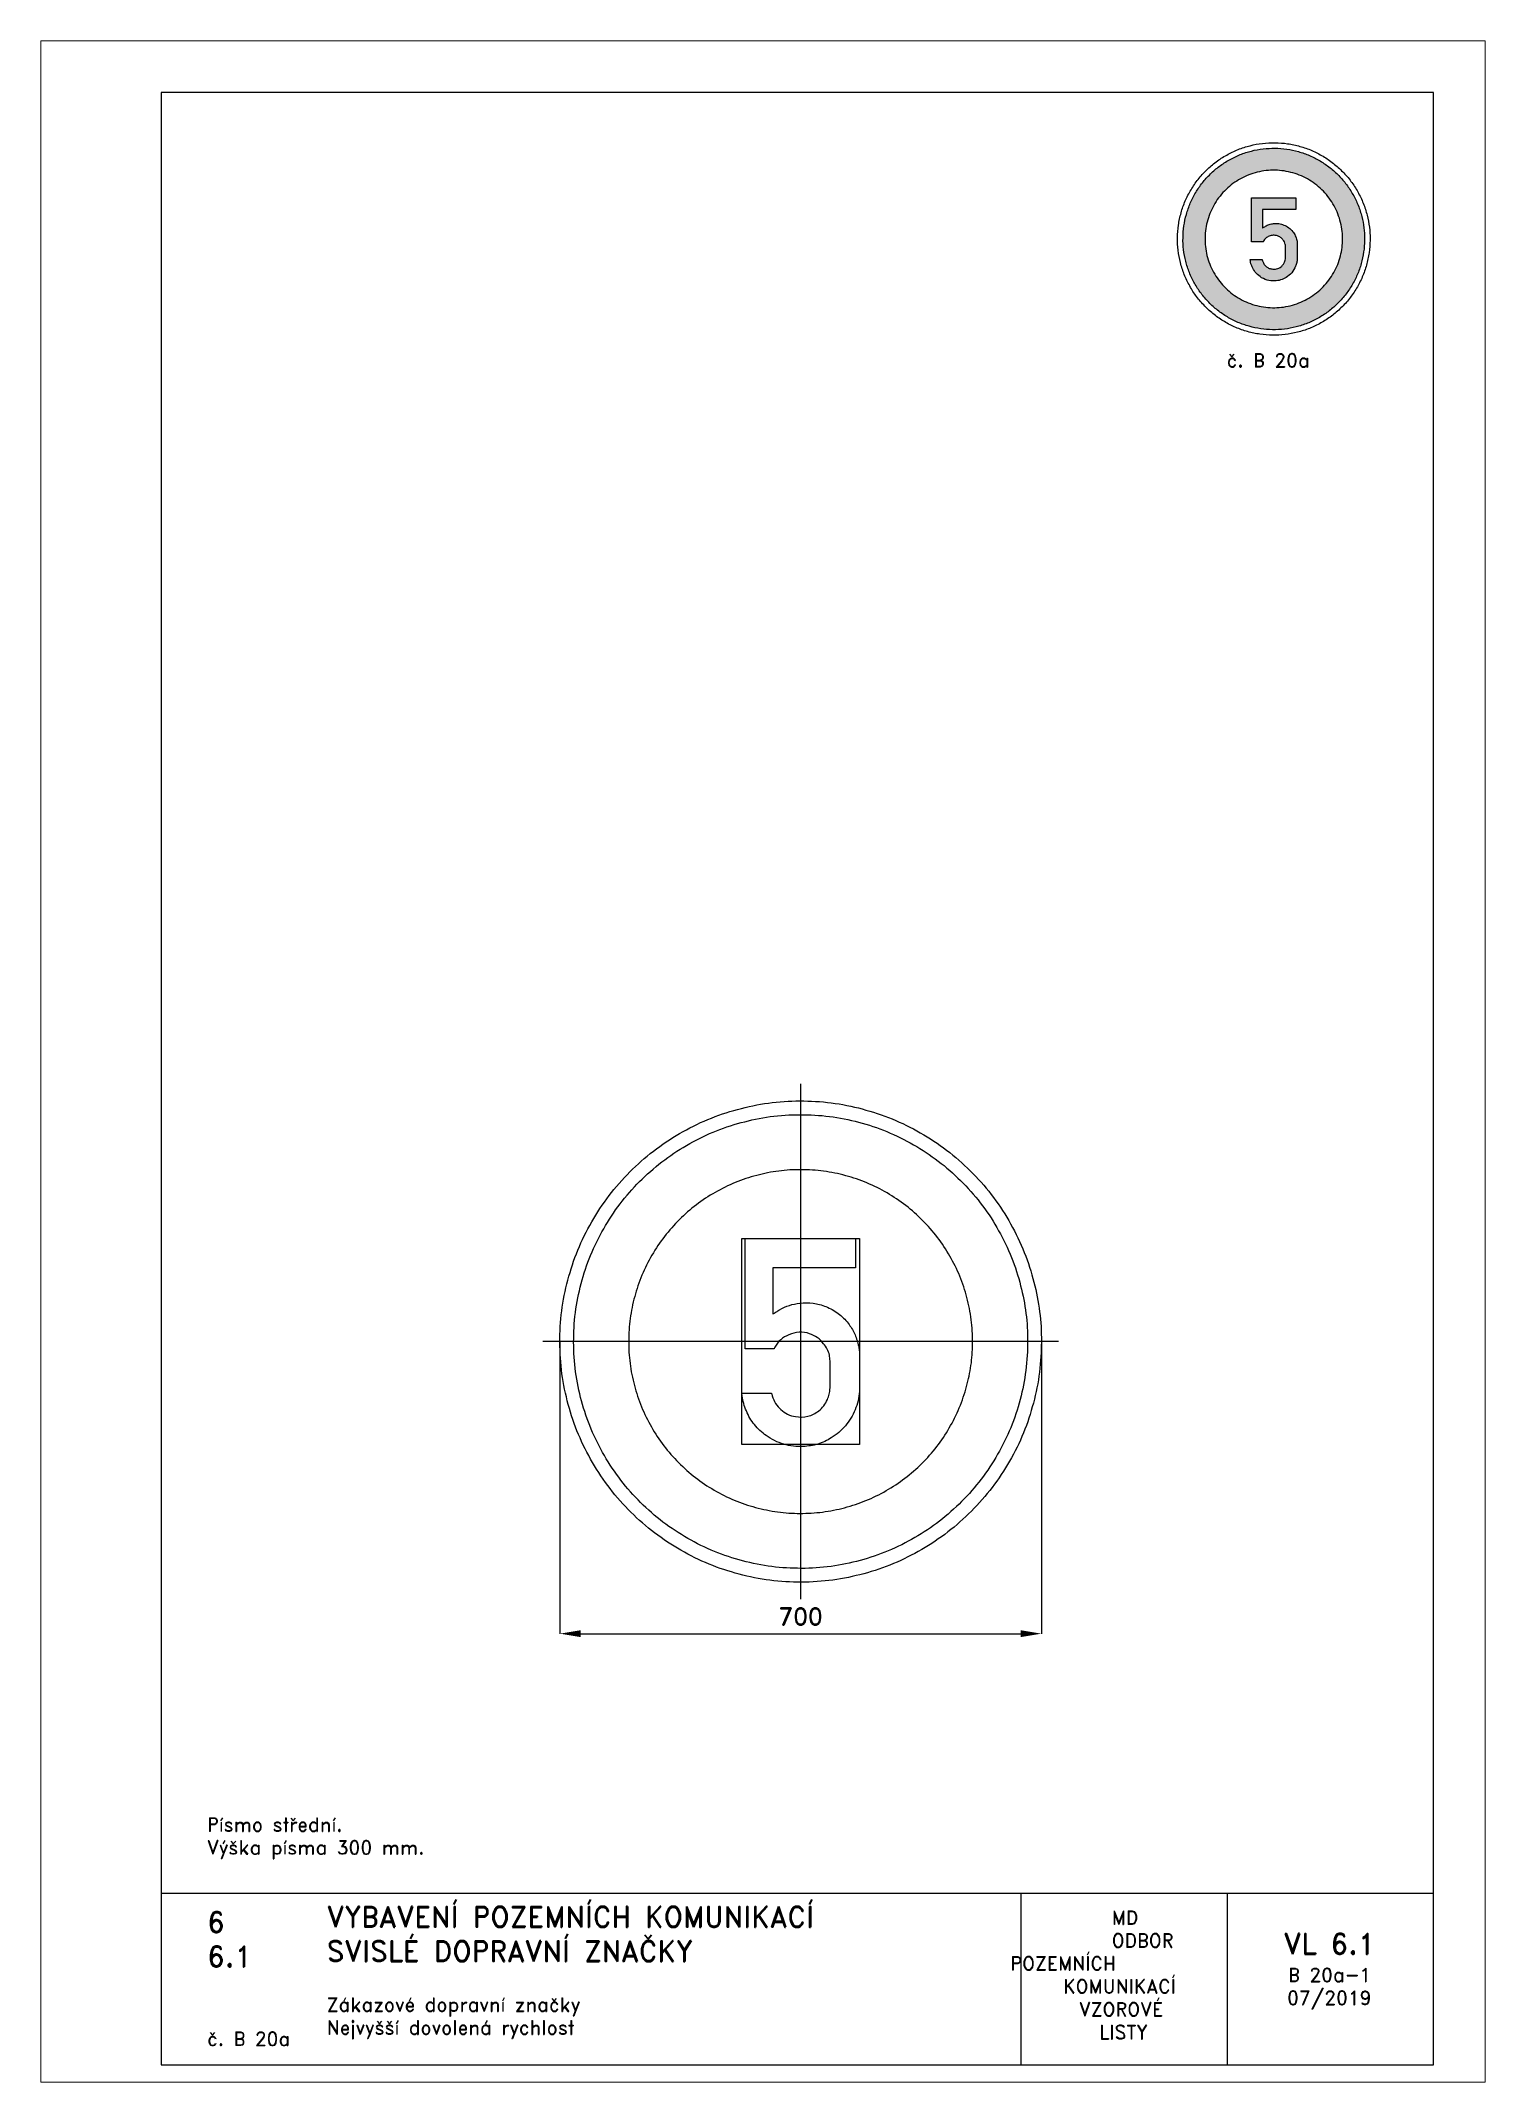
# Paper-space layout 'B 20a-1' of a CAD drawing. Header units: millimetres. Extents: x 0 to 210, y 0 to 297.
# The model-space entities are those that its viewports show. They can reach past a viewport. Long polylines and large blocks are cut down to what shows.
import ezdxf

# ---------------------------------------------------------------- set-up
doc = ezdxf.new("R2010")
doc.units = ezdxf.units.MM
doc.header["$LTSCALE"] = 5
doc.linetypes.add('ČERCHOVANÁX2', pattern=[2, 1, -0.5, 0, -0.5])
doc.linetypes.add('ČÁRKOVANÁX2', pattern=[1.5, 1, -0.5])
for name, color, linetype in [('Kóty', 2, 'Continuous'), ('Rozpiska', 7, 'Continuous'), ('Značka', 7, 'Continuous')]:
    doc.layers.add(name, color=color, linetype=linetype)
doc.layers.add('Rámeček', color=6, linetype='Continuous', plot=False)
doc.styles.get("Standard").update_dxf_attribs({"font": 'romand.shx', "height": 25})
doc.dimstyles.get("Standard").update_dxf_attribs({"dimtxt": 25, "dimasz": 30, "dimexe": 0.18, "dimexo": 0.0625, "dimgap": 12.5, "dimtad": 1, "dimdec": 0, "dimzin": 0, "dimdsep": 46, "dimtxsty": 'Standard', "dimcen": 0.09, "dimadec": 0, "dimazin": 0, "dimtfac": 1, "dimtdec": 0, "dimtofl": 0, "dimtmove": 0, "dimatfit": 3, "dimfxl": 1, "dimtolj": 1, "dimtzin": 0, "dimarcsym": 0})

psp = doc.layouts.new('B 20a-1')

# ---------------------------------------------------------------- texts
at = {"layer": 'Rozpiska', "color": 7, "attachment_point": 1}
for s, width, heights, insert, char_height in [('\\pi7.13433;{\\C6;č. B 20a}', 27.98293665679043, [2.666666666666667], (165.2758677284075, 251.5084026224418), 2), ('Písmo střední.\\PVýška písma 300 mm. {\\H1.83333x; }', 155.5010732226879, [0], (24.16971776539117, 38.48305460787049), 2), ('6', 149.04217740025, [0], (24.16971776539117, 24.77143633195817), 3), ('{\\C6;VYBAVENÍ POZEMNÍCH KOMUNIKACÍ\\P}SVISLÉ DOPRAVNÍ ZNAČKY{\\H1.34524x; }', 149.04217740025, [0], (41.56166878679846, 25.56072462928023), 3), ('\\pi14.7414;{\\C6;MD\\P\\pi2.36044;}ODBOR POZEMNÍCH{\\H1.57143x; }\\P\\pi7.69378;KOMUNIKACÍ{\\H1.5x; }\\P\\pi9.97949;{\\C6;VZOROVÉ\\H1.47619x; \\H0.67742x;\\P\\pi12.93187;LISTY\\H1.26984x; }', 33.10184048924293, [0], (140.9534725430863, 24.94523992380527), 2), ('\\pi1.03113;{\\H1.5x;\\C6;VL 6.1\\P\\pi1.69776;\\H0.66667x;B 20a-1\\H1.66666x; \\H0.6x;\\P\\pi1.5549;07/2019\\H1.80159x; }', 16.06225436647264, [0], (179.6550617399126, 21.60975232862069), 2), ('6.1', 149.04217740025, [0], (24.16971776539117, 19.77734483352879), 3), ('{\\C6;Zákazové dopravní značky\\P}Nejvyšší dovolená rychlost{\\H1.83333x; }', 149.04217740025, [0], (41.56166878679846, 12.28505153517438), 2), ('{\\C6;č. B 20a}', 21.57220710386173, [2.666666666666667], (24.16971776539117, 7.311486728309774), 2)]:
    psp.add_mtext_dynamic_manual_height_columns(s, width=width, gutter_width=100, heights=heights, dxfattribs=dict(at, insert=insert, char_height=char_height))

msp = doc.modelspace()

# ---------------------------------------------------------------- blocks, each defined once
blk = doc.blocks.new('*D2')
at = {"layer": 'Defpoints', "color": 0, "transparency": 16777216}
for p in [(-350.0294122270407, 0), (349.9994999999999, 0), (349.9994999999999, -425.0285757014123)]:
    blk.add_point(p, dxfattribs=at)
at = {"layer": 'Kóty', "color": 0, "lineweight": -2, "transparency": 16777216}
for p, q in [((-350.0294122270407, -0.0625), (-350.0294122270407, -425.2085757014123)), ((349.9994999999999, -0.0625), (349.9994999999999, -425.2085757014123)), ((-320.0294122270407, -425.0285757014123), (319.9994999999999, -425.0285757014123))]:
    blk.add_line(p, q, dxfattribs=at)
at = {"layer": 'Kóty', "color": 0, "transparency": 16777216}
for points in [[(-320.0294122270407, -420.0285757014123), (-320.0294122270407, -430.0285757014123), (-350.0294122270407, -425.0285757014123)], [(319.9994999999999, -420.0285757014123), (319.9994999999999, -430.0285757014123), (349.9994999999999, -425.0285757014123)]]:
    blk.add_solid(points, dxfattribs=at)
at = {"layer": 'Kóty', "color": 0, "transparency": 16777216, "insert": (-0.01495611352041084, -400.0285757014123), "char_height": 25, "attachment_point": 5}
blk.add_mtext('\\A1;700', dxfattribs=at)

# ---------------------------------------------------------------- dimensions: what is measured, and where the dimension line sits
at = {"layer": 'Kóty'}
dim = msp.add_linear_dim(base=(349.9994999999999, -425.0285757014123), p1=(-350.0294122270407, 0), p2=(349.9994999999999, 0), dimstyle='Standard', dxfattribs=at)
dim.commit()
dim.dimension.update_dxf_attribs({"geometry": '*D2', "text_midpoint": (-0.01495611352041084, -400.0285757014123)})

# ---------------------------------------------------------------- linework, layer by layer
at = {"layer": 'Značka', "color": 6, "linetype": 'ČERCHOVANÁX2', "lineweight": 25, "ltscale": 5}
for p, q in [((0, 375), (0, -375)), ((375.0000000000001, 0), (-375, 0))]:
    msp.add_line(p, q, dxfattribs=at)
at = {"layer": 'Značka', "color": 5}
for points in [[(349.9994999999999, 0, -0.00162509), (349.9914999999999, -2.290000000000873), (349.9694999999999, -4.579999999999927, -0.03216790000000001), (346.4855, -50.20999999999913, -0.0357213), (336.8584999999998, -95, -0.03666830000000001), (321.8264999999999, -138.2600000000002, -0.0347584), (300.7914999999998, -178.9500000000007, -0.0340531), (274.9614999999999, -216.7700000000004, -0.0344455), (244.2264999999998, -250.7099999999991, -0.03455), (209.5104999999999, -280.5599999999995, -0.0344404), (171.0164999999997, -305.3700000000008, -0.0344089), (129.7484999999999, -325.2199999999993, -0.0344375), (86.1534999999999, -339.2299999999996, -0.0344247), (41.15549999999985, -347.7199999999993, -0.0344235), (-4.581500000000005, -349.9699999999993, -0.0344187), (-50.24450000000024, -346.5300000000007, -0.0344068), (-95.00450000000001, -336.8600000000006, -0.0344078), (-138.2205000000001, -321.7199999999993, -0.0344215), (-178.9535000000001, -300.7900000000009, -0.0344121), (-216.7765000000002, -274.9799999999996, -0.0344162), (-250.7065000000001, -244.2299999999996, -0.03441019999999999), (-280.5603000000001, -209.5, -0.03441), (-305.3741000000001, -171.0200000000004, -0.0344148), (-325.2240000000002, -129.75, -0.0344146), (-339.2313000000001, -86.14999999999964, -0.034419), (-347.72436, -41.15999999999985, -0.03441549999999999), (-349.9705100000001, 4.579999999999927, -0.0344177), (-346.5278700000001, 50.23999999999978, -0.034417), (-336.8598000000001, 95, -0.0344217), (-321.7161000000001, 138.2199999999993, -0.03442580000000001), (-300.7927000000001, 178.9500000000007, -0.03441959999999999), (-274.9800000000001, 216.7800000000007, -0.0344133), (-244.2275000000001, 250.7099999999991, -0.0344027), (-209.5045000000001, 280.5599999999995, -0.0344209), (-171.0175000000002, 305.3700000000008, -0.0344083), (-129.7515000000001, 325.2199999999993, -0.0344166), (-86.1545000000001, 339.2299999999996, -0.0344221), (-41.15650000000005, 347.7199999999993, -0.0344238), (4.580499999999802, 349.9699999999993, -0.0344187), (50.24350000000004, 346.5300000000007, -0.0344057), (95.0034999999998, 336.8600000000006, -0.0344279), (138.2194999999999, 321.7099999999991, -0.034446), (178.9524999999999, 300.7900000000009, -0.03442990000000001), (216.7745, 274.9799999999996, -0.034407), (250.7055, 244.2299999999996, -0.0343957), (280.5654999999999, 209.5, -0.034484), (305.3734999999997, 171.0200000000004, -0.0344124), (325.2024999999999, 129.7600000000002, -0.0340792), (339.2305000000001, 86.14999999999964, -0.032792), (347.5084999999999, 43.3799999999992, -0.0342646), (349.9994999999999, 0)], [(-42.32799999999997, -75.18700000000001), (-41.80099999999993, -77.11200000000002, 0.00735173), (-41.23399999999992, -79.031, 0.0613257), (-36.32799999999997, -89.918, 0.07604960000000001), (-28.70299999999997, -99.06200000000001, 0.0812459), (-18.97000000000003, -105.738, 0.07403), (-7.483999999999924, -109.187, 0.10254), (10.46100000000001, -108.647, 0.116975), (26.26600000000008, -100.844, 0.0723163), (33.63900000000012, -93.37799999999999, 0.05881090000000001), (38.85899999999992, -84.219, 0.0438566), (41.50700000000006, -76.62900000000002, 0.050817), (42.67200000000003, -68.75, 0.010898), (42.75, -66.62700000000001), (42.76600000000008, -64.5), (42.76600000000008, -28.125, 0.00854868), (42.44000000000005, -23.892, 0.0259601), (41.82799999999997, -19.71899999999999, 0.068289), (38.69200000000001, -11.00400000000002, 0.0540408), (33.45299999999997, -3.156000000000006, 0.06926239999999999), (24.23199999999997, 5.689000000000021, 0.0805495), (12.95299999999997, 11.375, 0.0978143), (-2.030999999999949, 13.5, 0.0911378), (-17.04700000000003, 9.938000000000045, 0.0854743), (-29.01700000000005, 2.70999999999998, 0.10368), (-37.29700000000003, -8.061999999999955, 0.00951319), (-37.95399999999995, -9.383000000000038, 0.00316587), (-38.57799999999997, -10.71899999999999), (-80.70299999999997, -10.71899999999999), (-80.70299999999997, 150), (80.01600000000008, 150), (80.01600000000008, 107.219), (-40.54700000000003, 107.219), (-40.54700000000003, 39.71899999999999, -0.00507241), (-35.59699999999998, 43.08699999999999, -0.0152283), (-30.51600000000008, 46.25, -0.051733), (-16.37699999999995, 52.55099999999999, -0.0527105), (-1.172000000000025, 55.81300000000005, -0.0657961), (18.09099999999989, 55.79199999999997, -0.0655563), (36.73399999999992, 50.78100000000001, -0.0693694), (54.63599999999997, 40.91199999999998, -0.0713572), (69.07799999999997, 26.53100000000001, -0.0596448), (78.17800000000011, 11.75099999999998, -0.05379580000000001), (83.73399999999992, -4.686999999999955, -0.024802), (85.03800000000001, -11.38599999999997, -0.0337621), (85.54700000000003, -18.15600000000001), (85.55099999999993, -19.06199999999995), (85.54700000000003, -19.96899999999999), (85.54700000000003, -68.125), (85.5, -70.26599999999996), (85.42200000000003, -72.406, -0.0453249), (83.49499999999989, -86.11900000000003, -0.0436731), (79.14100000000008, -99.375, -0.0808702), (65.15699999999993, -122.584, -0.0845322), (44.48399999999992, -140.062, -0.06981369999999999), (24.97800000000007, -149.132, -0.0667845), (3.702999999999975, -152.625, -0.0846265), (-24.52800000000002, -149.357, -0.0887286), (-49.98399999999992, -136.812, -0.07418960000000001), (-67.08400000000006, -120.939, -0.0709624), (-78.92200000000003, -100.937, -0.035763), (-82.80500000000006, -90.21299999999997, -0.0371763), (-85.07799999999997, -79.094, -0.00492419), (-85.32500000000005, -77.142, -0.00164119), (-85.54700000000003, -75.18700000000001), (-42.32799999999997, -75.18700000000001)]]:
    msp.add_lwpolyline(points, format="xyb", dxfattribs=at)
at = {"layer": 'Značka', "color": 1}
for points in [[(329.9994999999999, 0, -0.00163877), (329.9924999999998, -2.159999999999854), (329.9714999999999, -4.319999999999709, -0.032167), (326.6864999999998, -47.34000000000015, -0.0357252), (317.6095, -89.57999999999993, -0.0366653), (303.4364999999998, -130.3600000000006, -0.0347514), (283.6034999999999, -168.7299999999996, -0.0340415), (259.2494999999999, -204.3899999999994, -0.0344421), (230.2704999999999, -236.3799999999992, -0.034571), (197.5384999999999, -264.5300000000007, -0.0344301), (161.2444999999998, -287.9200000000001, -0.0343738), (122.3344999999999, -306.6399999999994, -0.0344109), (81.23049999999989, -319.8500000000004, -0.03441780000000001), (38.80449999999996, -327.8500000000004, -0.03442609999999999), (-4.320500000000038, -329.9699999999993, -0.0344399), (-47.37350000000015, -326.7299999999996, -0.0344106), (-89.57550000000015, -317.6100000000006, -0.0344272), (-130.3225000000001, -303.3299999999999, -0.0344047), (-168.7275000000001, -283.6000000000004, -0.0344121), (-204.3895000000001, -259.2700000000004, -0.0344081), (-236.3805000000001, -230.2700000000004, -0.0344088), (-264.5283000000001, -197.5300000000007, -0.0344122), (-287.9242000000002, -161.25, -0.034422), (-306.6398000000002, -122.3400000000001, -0.0344109), (-319.8467000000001, -81.22999999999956, -0.0344219), (-327.8544000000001, -38.79999999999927, -0.034418), (-329.9722000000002, 4.319999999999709, -0.0344165), (-326.7263000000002, 47.3700000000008, -0.0344179), (-317.6107000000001, 89.57999999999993, -0.0344204), (-303.3324000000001, 130.3199999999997, -0.0344146), (-283.6046000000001, 168.7299999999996, -0.0344231), (-259.2669000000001, 204.3899999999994, -0.0344241), (-230.2715000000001, 236.3799999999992, -0.0344207), (-197.5325000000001, 264.5300000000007, -0.0344091), (-161.2455000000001, 287.9200000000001, -0.0344124), (-122.3375000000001, 306.6399999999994, -0.0343889), (-81.2315000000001, 319.8500000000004, -0.0343931), (-38.80450000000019, 327.8500000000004, -0.0344038), (4.319499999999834, 329.9699999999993, -0.03444), (47.37249999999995, 326.7299999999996, -0.0344097), (89.57449999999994, 317.6100000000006, -0.0343844), (130.3214999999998, 303.3299999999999, -0.0344098), (168.7264999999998, 283.6000000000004, -0.0343938), (204.3864999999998, 259.2700000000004, -0.0343986), (236.3795, 230.2700000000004, -0.03442369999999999), (264.5324999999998, 197.5300000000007, -0.034483), (287.9234999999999, 161.25, -0.0344081), (306.6194999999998, 122.3500000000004, -0.0340739), (319.8454999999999, 81.22999999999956, -0.0327897), (327.6505, 40.90999999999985, -0.0342643), (329.9994999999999, 0)], [(249.9994999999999, 0), (249.9944999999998, 1.639999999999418), (249.9784999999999, 3.270000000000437, 0.0321684), (247.4894999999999, 35.86000000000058, 0.0357278), (240.6134999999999, 67.86000000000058, 0.03666830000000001), (229.8754999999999, 98.76000000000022, 0.0347407), (214.8514999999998, 127.8199999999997, 0.034042), (196.4004999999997, 154.8400000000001, 0.0344426), (174.4474999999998, 179.0799999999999, 0.0345764), (149.6505, 200.3999999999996, 0.0344207), (122.1544999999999, 218.1200000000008, 0.0343899), (92.67750000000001, 232.2999999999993, 0.0344621), (61.53749999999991, 242.3099999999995, 0.03443719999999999), (29.39649999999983, 248.3700000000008, 0.0344107), (-3.272500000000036, 249.9799999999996, 0.03444), (-35.88950000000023, 247.5200000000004, 0.0344026), (-67.86050000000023, 240.6100000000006, 0.03442369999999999), (-98.72850000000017, 229.7999999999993, 0.03444419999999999), (-127.8235000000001, 214.8500000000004, 0.0344125), (-154.8405000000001, 196.4099999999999, 0.0344064), (-179.0755000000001, 174.4500000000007, 0.0344184), (-200.4005000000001, 149.6499999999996, 0.0344238), (-218.1245000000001, 122.1599999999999, 0.0344228), (-232.3035000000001, 92.68000000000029, 0.0344077), (-242.3085000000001, 61.54000000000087, 0.03441549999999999), (-248.3745000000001, 29.39999999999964, 0.0344161), (-249.9795000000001, -3.270000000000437, 0.03441880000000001), (-247.5205000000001, -35.88999999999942, 0.03441019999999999), (-240.6145000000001, -67.86000000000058, 0.0344218), (-229.7975000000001, -98.72999999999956, 0.0344081), (-214.8525000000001, -127.8199999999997, 0.0344222), (-196.4145000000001, -154.8400000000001, 0.0344446), (-174.4485000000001, -179.0799999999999, 0.03445400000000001), (-149.6465000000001, -200.3999999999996, 0.0344427), (-122.1555000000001, -218.1200000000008, 0.034435), (-92.67950000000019, -232.2999999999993, 0.0344332), (-61.53850000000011, -242.3099999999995, 0.0344343), (-29.39750000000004, -248.3700000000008, 0.034411), (3.271499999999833, -249.9799999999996, 0.0344399), (35.88850000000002, -247.5200000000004, 0.0344018), (67.85950000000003, -240.6100000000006, 0.0344236), (98.72849999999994, -229.7999999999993, 0.0343961), (127.8225, -214.8500000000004, 0.0343879), (154.8384999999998, -196.4200000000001, 0.0344015), (179.0754999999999, -174.4500000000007, 0.0344192), (200.4034999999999, -149.6399999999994, 0.0344679), (218.1234999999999, -122.1599999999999, 0.0344181), (232.2874999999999, -92.69000000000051, 0.03408730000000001), (242.3074999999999, -61.54000000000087, 0.03278569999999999), (248.2204999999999, -30.98999999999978, 0.0342604), (249.9994999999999, 0)]]:
    msp.add_lwpolyline(points, format="xyb", dxfattribs=at)
at = {"layer": 'Značka', "color": 6, "linetype": 'ČÁRKOVANÁX2', "ltscale": 2.5}
msp.add_lwpolyline([(-85.54700000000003, -150), (-85.54700000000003, 150), (85.54700000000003, 150), (85.54700000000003, -150), (-85.54700000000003, -150)], dxfattribs=at)

msp.set_redraw_order([(e.dxf.handle, doc.entitydb.next_handle()) for e in msp.query("TEXT MTEXT ATTDEF DIMENSION ARC_DIMENSION")])  # texts and dimensions are drawn at this point

# ---------------------------------------------------------------- hatches: boundary and pattern name
at = {"layer": 'Značka'}
h = psp.add_hatch(color=10, dxfattribs=at)
h.dxf.hatch_style = 1
edge = h.paths.add_edge_path()
edge.add_line((192.466952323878, 268.1721523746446), (192.466672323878, 268.0857523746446))
edge.add_line((192.466672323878, 268.0857523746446), (192.4658323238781, 267.9993523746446))
edge.add_arc((179.0399934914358, 268.1591740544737), 13.42679006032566, 351.94857205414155, 359.31798114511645, ccw=False)
edge.add_arc((180.3443874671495, 267.9716552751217), 12.10898995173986, 343.77929234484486, 351.9626462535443, ccw=False)
edge.add_arc((180.5789470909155, 267.6337540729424), 11.79222186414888, 336.63818866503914, 345.03747105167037, ccw=False)
edge.add_arc((179.9816740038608, 267.8902466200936), 12.44223861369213, 328.6827877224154, 336.6445217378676, ccw=False)
edge.add_arc((179.6600754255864, 267.8562326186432), 12.70081729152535, 321.7697517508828, 329.56799661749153, ccw=False)
edge.add_arc((179.7823840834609, 267.7580215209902), 12.54396491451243, 313.88352101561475, 321.77642208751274, ccw=False)
edge.add_arc((179.6873768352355, 267.6137458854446), 12.50697162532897, 306.7380325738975, 314.6554041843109, ccw=False)
edge.add_arc((179.6555702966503, 267.6531216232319), 12.55755196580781, 298.8600776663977, 306.7468667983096, ccw=False)
edge.add_arc((179.5028304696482, 267.5820853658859), 12.57018508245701, 291.74777342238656, 299.6261156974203, ccw=False)
edge.add_arc((179.5055056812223, 267.5708566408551), 12.55876446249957, 283.8704832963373, 291.75541824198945, ccw=False)
edge.add_arc((179.3441537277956, 267.5281902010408), 12.5571316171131, 276.7457087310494, 284.63192558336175, ccw=False)
edge.add_arc((179.3420984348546, 267.5310483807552), 12.56021154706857, 268.868873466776, 276.75348793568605, ccw=False)
edge.add_arc((179.175117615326, 267.5330466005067), 12.56002319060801, 261.74624497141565, 269.6306534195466, ccw=False)
edge.add_arc((179.1734298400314, 267.5328712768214), 12.55960749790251, 253.8690667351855, 261.7537498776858, ccw=False)
edge.add_arc((179.0127527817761, 267.578597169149), 12.56000270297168, 246.7465415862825, 254.6311560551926, ccw=False)
edge.add_arc((179.0112755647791, 267.5791389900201), 12.55991740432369, 238.8691629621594, 246.7537087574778, ccw=False)
edge.add_arc((178.8677443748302, 267.664270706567), 12.55969306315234, 231.7458053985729, 239.6304427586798, ccw=False)
edge.add_arc((178.8663449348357, 267.6655658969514), 12.55984381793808, 223.8698394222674, 231.7544767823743, ccw=False)
edge.add_arc((178.7500894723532, 267.7849582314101), 12.55988046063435, 216.7454477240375, 224.6300393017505, ccw=False)
edge.add_arc((178.7488615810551, 267.7863938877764), 12.55975558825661, 208.869432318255, 216.754046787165, ccw=False)
edge.add_arc((178.6672784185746, 267.9320125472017), 12.55972743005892, 201.7462661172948, 209.6308805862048, ccw=False)
edge.add_arc((178.6667501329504, 267.933610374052), 12.55982884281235, 193.8693376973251, 201.7539292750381, ccw=False)
edge.add_arc((178.6258298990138, 268.0953933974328), 12.5599910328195, 186.7460144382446, 194.6306060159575, ccw=False)
edge.add_arc((178.6255985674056, 268.0970860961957), 12.55996025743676, 178.8692150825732, 186.7538066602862, ccw=False)
edge.add_arc((178.6275554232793, 268.264009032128), 12.55973192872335, 171.7461534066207, 179.6307449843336, ccw=False)
edge.add_arc((178.6277782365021, 268.2656517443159), 12.5597167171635, 163.8691010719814, 171.7537155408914, ccw=False)
edge.add_arc((178.673397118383, 268.4263519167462), 12.56000270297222, 156.7465415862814, 164.6311560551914, ccw=False)
edge.add_arc((178.6740687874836, 268.4277624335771), 12.56006303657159, 148.8692087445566, 156.753662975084, ccw=False)
edge.add_arc((178.7591289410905, 268.5713482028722), 12.55974947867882, 141.7459379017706, 149.6305294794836, ccw=False)
edge.add_arc((178.7600934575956, 268.5729758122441), 12.55949929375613, 133.8696266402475, 141.7544929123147, ccw=False)
edge.add_arc((178.8796734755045, 268.6891852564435), 12.55969994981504, 126.7455803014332, 134.6303092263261, ccw=False)
edge.add_arc((178.8814997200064, 268.6898237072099), 12.56028106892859, 118.86970408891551, 126.75399808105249, ccw=False)
edge.add_arc((179.0267016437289, 268.7716947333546), 12.55979739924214, 111.7455943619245, 119.6301172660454, ccw=False)
edge.add_arc((179.0283723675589, 268.7725530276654), 12.55961930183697, 103.86939536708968, 111.7541242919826, ccw=False)
edge.add_arc((179.1901924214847, 268.8137389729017), 12.55953393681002, 96.74625684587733, 104.6311460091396, ccw=False)
edge.add_arc((179.191944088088, 268.813514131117), 12.55996311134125, 88.86948016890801, 96.75407174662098, ccw=False)
edge.add_arc((179.3588019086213, 268.8118503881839), 12.55944286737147, 81.74592951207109, 89.63070421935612, ccw=False)
edge.add_arc((179.3603279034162, 268.8112907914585), 12.55977769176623, 73.86859366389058, 81.7531852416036, ccw=False)
edge.add_arc((179.5210337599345, 268.7651200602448), 12.56059280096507, 66.74711186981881, 74.63133718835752, ccw=False)
edge.add_arc((179.5225210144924, 268.7650683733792), 12.56005321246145, 58.86896121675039, 66.75343833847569, ccw=False)
edge.add_arc((179.6666609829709, 268.6810785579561), 12.5585352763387, 51.745014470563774, 59.62999519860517, ccw=False)
edge.add_arc((179.6647424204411, 268.6753322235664), 12.5642357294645, 43.8721352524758, 51.75436903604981, ccw=False)
edge.add_arc((179.782135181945, 268.5569920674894), 12.56273011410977, 36.74846219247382, 44.632298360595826, ccw=False)
edge.add_arc((179.807509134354, 268.5731237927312), 12.53274727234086, 28.858089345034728, 36.758773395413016, ccw=False)
edge.add_arc((179.8697344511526, 268.4183425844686), 12.55404528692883, 21.729044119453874, 29.613864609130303, ccw=False)
edge.add_arc((179.7443387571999, 268.3670177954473), 12.68953239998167, 13.927877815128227, 21.734707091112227, ccw=False)
edge.add_arc((179.9325293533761, 268.2372635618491), 12.53927585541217, 7.197700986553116, 14.710335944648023, ccw=False)
edge.add_arc((180.4961160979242, 268.305516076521), 11.97157908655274, -0.6382896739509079, 7.21157577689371, ccw=False)
edge = h.paths.add_edge_path(flags=16)
edge.add_line((189.2669523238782, 268.1721523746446), (189.266752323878, 268.2375923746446))
edge.add_line((189.266752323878, 268.2375923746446), (189.266112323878, 268.3030323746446))
edge.add_arc((179.0956973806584, 268.181931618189), 10.17113590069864, 0.6821977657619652, 8.052293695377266)
edge.add_arc((180.0833625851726, 268.3242313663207), 9.17327590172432, 8.036380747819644, 16.21989488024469)
edge.add_arc((180.2613850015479, 268.5799148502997), 8.933066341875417, 14.9640786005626, 23.36372718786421)
edge.add_arc((179.808354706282, 268.3859385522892), 9.425875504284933, 23.35409026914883, 31.31573272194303)
edge.add_arc((179.5650267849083, 268.4113131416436), 9.621706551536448, 30.43349630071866, 38.23194719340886)
edge.add_arc((179.6571099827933, 268.4860528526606), 9.503121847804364, 38.22155550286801, 46.11438790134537)
edge.add_arc((179.5860676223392, 268.5957855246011), 9.474137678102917, 45.34468087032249, 53.26271631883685)
edge.add_arc((179.5616792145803, 268.5657089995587), 9.512828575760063, 53.25335436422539, 61.14064710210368)
edge.add_arc((179.4457300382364, 268.6193226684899), 9.522690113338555, 60.37392990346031, 68.25234085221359)
edge.add_arc((179.4473473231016, 268.6269523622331), 9.51500432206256, 68.24436354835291, 76.1288177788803)
edge.add_arc((179.3256131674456, 268.6601381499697), 9.512807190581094, 75.36905242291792, 83.25540662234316)
edge.add_arc((179.3236803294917, 268.658648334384), 9.514513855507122, 83.24490140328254, 91.12983634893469)
edge.add_arc((179.197383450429, 268.6560246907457), 9.515485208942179, 90.3691764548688, 98.25358490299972)
edge.add_arc((179.1962612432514, 268.6560717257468), 9.51527762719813, 98.24693823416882, 106.1312322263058)
edge.add_arc((179.0745758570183, 268.6216508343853), 9.515374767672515, 105.3697580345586, 113.2539833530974)
edge.add_arc((179.0732458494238, 268.6212289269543), 9.515237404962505, 113.2456223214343, 121.1300765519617)
edge.add_arc((178.9643490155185, 268.5572135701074), 9.514574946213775, 120.3694281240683, 128.2544546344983)
edge.add_arc((178.9634961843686, 268.5560526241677), 9.514958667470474, 128.2460935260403, 136.1306622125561)
edge.add_arc((178.8756160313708, 268.4649814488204), 9.515559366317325, 135.3686019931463, 143.2528730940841)
edge.add_arc((178.8747028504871, 268.464446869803), 9.51514752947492, 143.2470039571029, 151.1316184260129)
edge.add_arc((178.8127893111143, 268.353874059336), 9.515156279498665, 150.3685246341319, 158.2530704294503)
edge.add_arc((178.8123435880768, 268.3528829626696), 9.515109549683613, 158.2465328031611, 166.131055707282)
edge.add_arc((178.7809764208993, 268.2304338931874), 9.51484770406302, 165.3698993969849, 173.2545596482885)
edge.add_arc((178.7808705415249, 268.2288600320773), 9.514927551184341, 173.245073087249, 181.129664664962)
edge.add_arc((178.7828318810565, 268.1025647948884), 9.51523696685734, 180.3690734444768, 188.2536879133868)
edge.add_arc((178.7826816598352, 268.1013854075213), 9.514919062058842, 188.246789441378, 196.131381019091)
edge.add_arc((178.8173005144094, 267.9796004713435), 9.515180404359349, 195.3689841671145, 203.2535986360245)
edge.add_arc((178.817438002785, 267.9783501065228), 9.514813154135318, 203.2463540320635, 211.1309456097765)
edge.add_arc((178.8824391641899, 267.8699230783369), 9.515236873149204, 210.3697028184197, 218.2541799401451)
edge.add_arc((178.8831340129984, 267.8687705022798), 9.515068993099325, 218.2461393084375, 226.1306164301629)
edge.add_arc((178.9738348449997, 267.780480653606), 9.515118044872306, 225.3684188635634, 233.2530562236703)
edge.add_arc((178.9746578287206, 267.7799029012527), 9.51514752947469, 233.2470039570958, 241.1316184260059)
edge.add_arc((179.085206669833, 267.7179395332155), 9.515101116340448, 240.3685017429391, 248.253093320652)
edge.add_arc((179.0861540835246, 267.7173330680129), 9.514888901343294, 248.246441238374, 256.1311472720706)
edge.add_arc((179.2087066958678, 267.6863666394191), 9.515040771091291, 255.3699795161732, 263.2544795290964)
edge.add_arc((179.2102500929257, 267.6861810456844), 9.515037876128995, 263.2451188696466, 271.1296188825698)
edge.add_arc((179.3365440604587, 267.687976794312), 9.51518180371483, 270.3690505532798, 278.2537108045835)
edge.add_arc((179.3377951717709, 267.6875304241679), 9.51456052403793, 278.2466406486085, 286.1315298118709)
edge.add_arc((179.4594402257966, 267.7226832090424), 9.515373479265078, 285.369064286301, 293.2535185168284)
edge.add_arc((179.4607545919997, 267.722638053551), 9.514813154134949, 293.2463540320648, 301.1309456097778)
edge.add_arc((179.5696388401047, 267.7870549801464), 9.514501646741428, 300.3691060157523, 308.2538578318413)
edge.add_arc((179.5680194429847, 267.7911282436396), 9.518703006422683, 308.2463320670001, 316.1283140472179)
edge.add_arc((179.657371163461, 267.8803801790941), 9.516983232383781, 315.3681235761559, 323.2522344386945)
edge.add_arc((179.6766144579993, 267.8681448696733), 9.494243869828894, 323.2419194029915, 331.1427865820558)
edge.add_arc((179.7233612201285, 267.9858097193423), 9.510919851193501, 330.3860324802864, 338.2707842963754)
edge.add_arc((179.6289592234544, 268.0245597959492), 9.612960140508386, 338.2645433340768, 346.0716015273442)
edge.add_arc((179.7705342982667, 268.1230552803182), 9.500141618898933, 345.2894842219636, 352.8013407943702)
edge.add_arc((180.197671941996, 268.0709742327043), 9.069844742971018, 352.7896281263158, 360.6391730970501)
h = psp.add_hatch(color=249, dxfattribs=at)
h.dxf.hatch_style = 1
edge = h.paths.add_edge_path()
edge.add_line((177.5738323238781, 265.1646723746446), (177.594912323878, 265.0876723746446))
edge.add_arc((180.2163812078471, 265.8204977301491), 2.721972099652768, 195.6182078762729, 197.3030699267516)
edge.add_arc((179.4843110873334, 265.5901546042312), 1.954523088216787, 197.2390997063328, 211.2763351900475)
edge.add_arc((179.1617515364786, 265.389388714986), 1.574614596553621, 211.1261559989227, 228.5219555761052)
edge.add_arc((179.1297713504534, 265.2662128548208), 1.462284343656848, 226.2635420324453, 244.8429222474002)
edge.add_arc((179.2012112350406, 265.4166824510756), 1.628850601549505, 244.8183456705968, 261.7538789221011)
edge.add_arc((179.2743836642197, 265.5471203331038), 1.769250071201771, 260.0143274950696, 283.4329154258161)
edge.add_arc((179.3435542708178, 265.3149878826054), 1.527457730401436, 282.9320549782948, 309.6194685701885)
edge.add_arc((179.4380424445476, 265.3019293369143), 1.458569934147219, 307.0866463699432, 323.6315203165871)
edge.add_arc((179.1649344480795, 265.5047330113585), 1.798740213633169, 323.5883554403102, 337.0513136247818)
edge.add_arc((179.1469607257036, 265.5578170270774), 1.836466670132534, 335.7447587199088, 345.7895143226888)
edge.add_arc((179.4040707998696, 265.4932343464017), 1.571370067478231, 345.77091358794, 357.4073025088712)
edge.add_arc((179.0275598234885, 265.5361766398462), 1.949609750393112, 356.6471036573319, 359.1446424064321)
edge.add_line((180.976952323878, 265.5070723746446), (180.9775923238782, 265.5921523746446))
edge.add_line((180.9775923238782, 265.5921523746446), (180.9775923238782, 267.0471523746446))
edge.add_arc((176.0197925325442, 266.7504948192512), 4.966667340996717, 3.424297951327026, 5.383463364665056)
edge.add_arc((179.345928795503, 267.0643448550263), 1.625756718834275, 5.369213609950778, 11.31749427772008)
edge.add_arc((179.6071098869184, 267.100609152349), 1.362628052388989, 11.97751510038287, 27.60394049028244)
edge.add_arc((179.2618573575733, 266.9223308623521), 1.751188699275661, 27.53883146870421, 39.91203494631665)
edge.add_arc((179.1497509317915, 266.8978851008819), 1.853625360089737, 38.26806965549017, 54.11653162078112)
edge.add_arc((179.3093310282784, 267.1222605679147), 1.578299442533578, 54.03588229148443, 72.45669711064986)
edge.add_arc((179.2702224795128, 267.1524265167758), 1.562013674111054, 70.75510721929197, 93.10140730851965)
edge.add_arc((179.2729827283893, 267.0069826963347), 1.707401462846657, 92.9298356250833, 113.7595368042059)
edge.add_arc((179.1851285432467, 267.0349227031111), 1.647884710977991, 111.3544977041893, 130.8962668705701)
edge.add_arc((178.9684699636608, 267.2750859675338), 1.324517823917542, 130.6134235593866, 154.2905317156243)
edge.add_arc((179.1504050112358, 267.132694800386), 1.55099865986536, 152.4664235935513, 154.6466203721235)
edge.add_arc((181.956279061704, 265.7991099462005), 4.657664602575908, 154.6015464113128, 155.3271079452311)
edge.add_line((177.7238323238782, 267.7433923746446), (176.038832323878, 267.7433923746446))
edge.add_line((176.038832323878, 267.7433923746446), (176.038832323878, 274.1721523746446))
edge.add_line((176.038832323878, 274.1721523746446), (182.467592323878, 274.1721523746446))
edge.add_line((182.467592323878, 274.1721523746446), (182.467592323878, 272.4609123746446))
edge.add_line((182.467592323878, 272.4609123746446), (177.6450723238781, 272.4609123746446))
edge.add_line((177.6450723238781, 272.4609123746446), (177.6450723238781, 269.7609123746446))
edge.add_arc((184.3837432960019, 260.06984858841), 11.80366060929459, 123.6502787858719, 124.8127795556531, ccw=False)
edge.add_arc((180.0212645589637, 266.6231150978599), 3.93114369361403, 120.15799389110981, 123.64779342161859, ccw=False)
edge.add_arc((179.5438172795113, 267.4224151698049), 3.000192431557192, 108.09710448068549, 119.9428746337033, ccw=False)
edge.add_arc((179.533104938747, 267.4628225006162), 2.958457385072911, 96.07380182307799, 108.14298917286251, ccw=False)
edge.add_arc((179.602154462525, 267.4892455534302), 2.940357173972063, 82.40871194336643, 97.46636349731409, ccw=False)
edge.add_arc((179.6023561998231, 267.472018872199), 2.95740725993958, 67.45374604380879, 82.45667552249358, ccw=False)
edge.add_arc((179.6785249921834, 267.4377541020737), 2.961025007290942, 53.19653275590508, 69.06940005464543, ccw=False)
edge.add_arc((179.7361404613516, 267.5074154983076), 2.870735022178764, 36.9581621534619, 53.28435509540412, ccw=False)
edge.add_arc((179.7428847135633, 267.4175212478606), 2.920379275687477, 24.793774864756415, 38.44718076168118, ccw=False)
edge.add_arc((179.4584063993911, 267.2836268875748), 3.234785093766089, 12.516507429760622, 24.833723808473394, ccw=False)
edge.add_arc((179.943061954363, 267.3252517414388), 2.753380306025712, 8.173698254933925, 13.856732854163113, ccw=False)
edge.add_arc((180.675730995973, 267.4307234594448), 2.013158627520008, 0.4322903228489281, 8.167055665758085, ccw=False)
edge.add_line((182.6888323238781, 267.4459123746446), (182.6889923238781, 267.4096723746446))
edge.add_line((182.6889923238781, 267.4096723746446), (182.6888323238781, 267.3733923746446))
edge.add_line((182.6888323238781, 267.3733923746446), (182.6888323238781, 265.4471523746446))
edge.add_line((182.6888323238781, 265.4471523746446), (182.686952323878, 265.3615123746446))
edge.add_line((182.686952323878, 265.3615123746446), (182.6838323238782, 265.2759123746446))
edge.add_arc((179.6260184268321, 265.4259315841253), 3.061491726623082, 346.8106701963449, 357.1912675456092, ccw=False)
edge.add_arc((179.4901836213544, 265.4573232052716), 3.200906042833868, 336.8155828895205, 346.8183637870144, ccw=False)
edge.add_arc((179.3017739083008, 265.4508542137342), 3.372505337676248, 319.6830714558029, 338.176909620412, ccw=False)
edge.add_arc((179.4069323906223, 265.34733398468), 3.225363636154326, 300.5491663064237, 319.8765709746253, ccw=False)
edge.add_arc((179.363352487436, 265.16866199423), 3.096304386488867, 286.9506259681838, 302.9248285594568, ccw=False)
edge.add_arc((179.319879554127, 265.3084233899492), 3.242668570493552, 271.68223409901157, 286.96541914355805, ccw=False)
edge.add_arc((179.2338541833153, 265.4445741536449), 3.382279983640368, 253.7224404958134, 273.071303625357, ccw=False)
edge.add_arc((179.1794433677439, 265.2951590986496), 3.223619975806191, 233.6244174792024, 253.9064008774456, ccw=False)
edge.add_arc((179.0533344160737, 265.3093512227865), 3.162166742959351, 218.6451668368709, 235.61707791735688, ccw=False)
edge.add_arc((179.151314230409, 265.3944392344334), 3.291833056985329, 202.5006949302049, 218.736862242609, ccw=False)
edge.add_arc((179.0272069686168, 265.4335227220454), 3.193225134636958, 195.8081718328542, 204.0009560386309, ccw=False)
edge.add_arc((178.8960426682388, 265.3965783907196), 3.056957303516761, 187.2953692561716, 195.8116276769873, ccw=False)
edge.add_arc((179.8228999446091, 265.5490255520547), 3.995810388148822, 186.6474361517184, 187.7759682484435, ccw=False)
edge.add_arc((187.761568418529, 266.4782457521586), 11.98867608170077, 186.2904042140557, 186.6665369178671, ccw=False)
edge.add_line((175.8450723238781, 265.1646723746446), (177.5738323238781, 265.1646723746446))

# ---------------------------------------------------------------- linework, layer by layer
at = {"layer": 'Rozpiska', "color": 7}
for p, q in [((17.5, 27.5), (202.5, 27.5)), ((142.5, 27.5), (142.5, 2.5)), ((172.5, 27.5), (172.5, 2.5))]:
    psp.add_line(p, q, dxfattribs=at)
psp.add_lwpolyline([(17.5, 2.5), (202.5, 2.5), (202.5, 289.5), (17.5, 289.5)], close=True, dxfattribs=at)
at = {"layer": 'Značka', "color": 7}
psp.add_lwpolyline([(193.266952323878, 268.1721523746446), (193.2666323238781, 268.0805123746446), (193.265752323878, 267.9889123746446, -0.0321676), (193.1263923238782, 266.1638323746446, -0.0357228), (192.7413123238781, 264.3719923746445, -0.0366666), (192.140032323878, 262.6416723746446, -0.0347537), (191.298632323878, 261.0140323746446, -0.0340389), (190.2654323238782, 259.5011923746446, -0.0344531), (189.036032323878, 258.1439123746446, -0.03456), (187.6473923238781, 256.9496363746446, -0.03442580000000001), (186.107632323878, 255.9572083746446, -0.0343888), (184.4569123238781, 255.1632283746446, -0.0344181), (182.7131123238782, 254.6029203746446, -0.0344236), (180.913192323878, 254.2631895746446, -0.03441669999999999), (179.0837123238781, 254.1733519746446, -0.0344158), (177.2571923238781, 254.3110595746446, -0.034417), (175.4667923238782, 254.6977803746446, -0.0344168), (173.7381523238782, 255.3035283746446, -0.0344168), (172.1088323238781, 256.1404643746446, -0.0344168), (170.595912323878, 257.1729723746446, -0.03441669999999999), (169.2387123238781, 258.4030723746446, -0.0344165), (168.0445603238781, 259.7919923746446, -0.03441669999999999), (167.0520083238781, 261.3314723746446, -0.0344165), (166.258012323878, 262.9821123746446, -0.03441669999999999), (165.6977203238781, 264.7259923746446, -0.0344166), (165.3579979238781, 266.5259123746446, -0.03441669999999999), (165.268151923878, 268.3553923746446, -0.03441669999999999), (165.4058575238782, 270.1819123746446, -0.03441669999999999), (165.7925803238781, 271.9723123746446, -0.0344166), (166.398328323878, 273.7009523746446, -0.03441690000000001), (167.2352643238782, 275.3302723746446, -0.03441690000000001), (168.2677723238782, 276.8431923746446, -0.0344162), (169.4978723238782, 278.2003923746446, -0.0344176), (170.886792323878, 279.3945523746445, -0.03441669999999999), (172.4262723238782, 280.3871123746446, -0.0344153), (174.076912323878, 281.1811123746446, -0.0344153), (175.820792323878, 281.7413923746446, -0.03441549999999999), (177.6207123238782, 282.0811123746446, -0.0344159), (179.450192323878, 282.1709523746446, -0.0344173), (181.2767123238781, 282.0332323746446, -0.0344174), (183.0671123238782, 281.6465123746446, -0.03441669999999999), (184.795752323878, 281.0407523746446, -0.0344175), (186.425072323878, 280.2038323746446, -0.0344166), (187.937952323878, 279.1713523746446, -0.034407), (189.2951923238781, 277.9412323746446, -0.03441369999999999), (190.4895923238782, 276.5521923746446, -0.03448780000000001), (191.481912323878, 275.0128323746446, -0.0344187), (192.2750723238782, 273.3626723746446, -0.0340765), (192.836192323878, 271.6183123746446, -0.0327904), (193.1673123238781, 269.9075123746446, -0.0342652), (193.266952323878, 268.1721523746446)], format="xyb", dxfattribs=at)
at = {"layer": 'Značka', "color": 10}
for points in [[(192.466952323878, 268.1721523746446), (192.466672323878, 268.0857523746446), (192.4658323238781, 267.9993523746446, -0.03216620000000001), (192.3344323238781, 266.2785923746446, -0.0357218), (191.9713523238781, 264.5891523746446, -0.0366652), (191.4044323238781, 262.9577123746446, -0.0347536), (190.6111123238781, 261.4230723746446, -0.0340394), (189.6369523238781, 259.9966723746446, -0.0344529), (188.4777923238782, 258.7169523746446, -0.0345598), (187.168512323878, 257.5909243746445, -0.0344262), (185.7167523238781, 256.6552043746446, -0.0343893), (184.1603523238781, 255.9065963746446, -0.0344181), (182.5161923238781, 255.3783043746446, -0.03442369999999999), (180.8191523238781, 255.0579883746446, -0.03441669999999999), (179.0941523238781, 254.9732843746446, -0.0344158), (177.372032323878, 255.1031203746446, -0.034417), (175.6839523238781, 255.4677443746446, -0.03441669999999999), (174.0540723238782, 256.0388763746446, -0.0344164), (172.5178723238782, 256.8279883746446, -0.0344168), (171.0913923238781, 257.8015003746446, -0.0344168), (169.8117523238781, 258.9613123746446, -0.0344166), (168.6858403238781, 260.2708723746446, -0.03441669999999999), (167.750004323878, 261.7223523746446, -0.03441669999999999), (167.0013803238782, 263.2786723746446, -0.0344166), (166.4731043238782, 264.9229123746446, -0.0344166), (166.1527963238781, 266.6199923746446, -0.0344166), (166.068084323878, 268.3449523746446, -0.0344166), (166.1979203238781, 270.0670723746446, -0.03441669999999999), (166.5625443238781, 271.7551523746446, -0.03441669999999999), (167.1336763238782, 273.3850323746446, -0.034416), (167.9227883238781, 274.9212323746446, -0.0344166), (168.8962963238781, 276.3477123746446, -0.03441780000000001), (170.056112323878, 277.6273523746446, -0.0344172), (171.3656723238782, 278.7532723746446, -0.0344153), (172.8171523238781, 279.6891123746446, -0.0344163), (174.373472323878, 280.4377123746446, -0.0344172), (176.0177123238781, 280.9659923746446, -0.0344179), (177.714792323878, 281.2863123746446, -0.0344166), (179.439752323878, 281.3710323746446, -0.0344174), (181.1618723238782, 281.2411923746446, -0.0344166), (182.8499523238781, 280.8765523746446, -0.034415), (184.479832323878, 280.3054323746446, -0.0344161), (186.016032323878, 279.5163123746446, -0.03441830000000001), (187.4424323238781, 278.5428323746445, -0.03440630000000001), (188.7221523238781, 277.3829923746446, -0.0344133), (189.8482723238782, 276.0733123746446, -0.0344869), (190.7839123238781, 274.6219523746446, -0.0344176), (191.5317523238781, 273.0660723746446, -0.0340769), (192.060792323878, 271.4213923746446, -0.0327918), (192.3729923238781, 269.8083523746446, -0.0342649), (192.466952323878, 268.1721523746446)], [(189.2669523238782, 268.1721523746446), (189.266752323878, 268.2375923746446), (189.266112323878, 268.3030323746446, 0.0321692), (189.1665523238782, 269.6066723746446, 0.0357225), (188.8915123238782, 270.8865523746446, 0.0366668), (188.461992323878, 272.1224723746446, 0.0347532), (187.861032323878, 273.2850723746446, 0.0340403), (187.1229923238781, 274.3656723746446, 0.0344526), (186.244872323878, 275.3351923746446, 0.03456269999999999), (185.2529923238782, 276.1882323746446, 0.0344284), (184.1531523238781, 276.8971123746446, 0.03438959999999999), (182.974072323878, 277.4642323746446, 0.034416), (181.728472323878, 277.8644723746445, 0.0344243), (180.4428323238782, 278.1071123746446, 0.0344181), (179.136072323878, 278.1713123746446, 0.0344158), (177.8313923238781, 278.0729523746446, 0.0344153), (176.5525523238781, 277.7967123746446, 0.034415), (175.317832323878, 277.3640323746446, 0.034416), (174.1540323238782, 276.7662323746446, 0.0344185), (173.0733523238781, 276.0287123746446, 0.0344165), (172.1039523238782, 275.1500723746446, 0.0344152), (171.2509523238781, 274.1579923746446, 0.03441669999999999), (170.5419923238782, 273.0583523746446, 0.0344164), (169.9748323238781, 271.8793123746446, 0.0344163), (169.5746323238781, 270.6336723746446, 0.03441690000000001), (169.3319923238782, 269.3480323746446, 0.0344166), (169.2677923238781, 268.0412723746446, 0.03441669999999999), (169.3661523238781, 266.7365923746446, 0.0344166), (169.642392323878, 265.4577523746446, 0.03441669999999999), (170.0750723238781, 264.2229923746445, 0.0344166), (170.6728723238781, 263.0592323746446, 0.0344161), (171.410392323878, 261.9785523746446, 0.0344161), (172.2890323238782, 261.0091523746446, 0.0344168), (173.2811123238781, 260.1561523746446, 0.03441669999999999), (174.3807523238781, 259.4471923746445, 0.0344166), (175.559792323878, 258.8800323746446, 0.0344171), (176.8054323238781, 258.4798323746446, 0.0344162), (178.0910723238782, 258.2371923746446, 0.0344162), (179.3978323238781, 258.1729923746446, 0.03441690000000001), (180.7025123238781, 258.2713523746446, 0.0344179), (181.981352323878, 258.5475923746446, 0.034416), (183.2161123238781, 258.9802723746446, 0.0344166), (184.379872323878, 259.5780723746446, 0.0344173), (185.4605123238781, 260.3155523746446, 0.0344052), (186.4299923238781, 261.1942323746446, 0.0344145), (187.2831123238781, 262.1864323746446, 0.0344877), (187.991912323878, 263.2859523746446, 0.0344173), (188.5584723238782, 264.4646723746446, 0.0340779), (188.9592723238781, 265.7106323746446, 0.0327884), (189.195792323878, 266.9325923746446, 0.0342635), (189.2669523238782, 268.1721523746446)]]:
    psp.add_lwpolyline(points, format="xyb", dxfattribs=at)
at = {"layer": 'Značka', "color": 249}
psp.add_lwpolyline([(177.5738323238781, 265.1646723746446), (177.594912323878, 265.0876723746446, 0.00735173), (177.6175923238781, 265.0109123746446, 0.0613257), (177.8138323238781, 264.5754323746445, 0.07604960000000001), (178.1188323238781, 264.2096723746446, 0.0812459), (178.5081523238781, 263.9426323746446, 0.07403), (178.967592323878, 263.8046723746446, 0.10254), (179.6853923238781, 263.8262723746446, 0.116975), (180.3175923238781, 264.1383923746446, 0.0723163), (180.6125123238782, 264.4370323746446, 0.05881090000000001), (180.8213123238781, 264.8033923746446, 0.0438566), (180.927232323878, 265.1069923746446, 0.050817), (180.9738323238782, 265.4221523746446, 0.010898), (180.976952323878, 265.5070723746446), (180.9775923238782, 265.5921523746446), (180.9775923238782, 267.0471523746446, 0.00854868), (180.9645523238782, 267.2164723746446, 0.0259601), (180.9400723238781, 267.3833923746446, 0.068289), (180.8146323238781, 267.7319923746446, 0.0540408), (180.6050723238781, 268.0459123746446, 0.06926239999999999), (180.236232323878, 268.3997123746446, 0.0805495), (179.7850723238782, 268.6271523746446, 0.0978143), (179.185712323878, 268.7121523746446, 0.0911378), (178.5850723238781, 268.5696723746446, 0.0854743), (178.106272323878, 268.2805523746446, 0.10368), (177.7750723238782, 267.8496723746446, 0.00951319), (177.7487923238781, 267.7968323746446, 0.00316587), (177.7238323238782, 267.7433923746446), (176.038832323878, 267.7433923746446), (176.038832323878, 274.1721523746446), (182.467592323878, 274.1721523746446), (182.467592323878, 272.4609123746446), (177.6450723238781, 272.4609123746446), (177.6450723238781, 269.7609123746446, -0.00507241), (177.8430723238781, 269.8956323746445, -0.0152283), (178.0463123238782, 270.0221523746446, -0.051733), (178.6118723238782, 270.2741923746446, -0.0527105), (179.2200723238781, 270.4046723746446, -0.0657961), (179.9905923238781, 270.4038323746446, -0.0655563), (180.736312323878, 270.2033923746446, -0.0693694), (181.4523923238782, 269.8086323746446, -0.0713572), (182.030072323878, 269.2333923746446, -0.0596448), (182.3940723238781, 268.6421923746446, -0.05379580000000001), (182.6163123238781, 267.9846723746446, -0.024802), (182.6684723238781, 267.7167123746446, -0.0337621), (182.6888323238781, 267.4459123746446), (182.6889923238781, 267.4096723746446), (182.6888323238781, 267.3733923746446), (182.6888323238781, 265.4471523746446), (182.686952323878, 265.3615123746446), (182.6838323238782, 265.2759123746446, -0.0453249), (182.6067523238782, 264.7273923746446, -0.0436731), (182.4325923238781, 264.1971523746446, -0.0808702), (181.8732323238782, 263.2687923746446, -0.0845322), (181.0463123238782, 262.5696723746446, -0.06981369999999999), (180.2660723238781, 262.2068723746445, -0.0667845), (179.415072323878, 262.0671523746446, -0.0846265), (178.2858323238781, 262.1978723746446, -0.0887286), (177.2675923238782, 262.6996723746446, -0.07418960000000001), (176.583592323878, 263.3345923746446, -0.0709624), (176.1100723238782, 264.1346723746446, -0.035763), (175.9547523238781, 264.5636323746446, -0.0371763), (175.863832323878, 265.0083923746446, -0.00492419), (175.8539523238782, 265.0864723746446, -0.00164119), (175.8450723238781, 265.1646723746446), (177.5738323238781, 265.1646723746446)], format="xyb", dxfattribs=at)

psp.set_redraw_order([(e.dxf.handle, doc.entitydb.next_handle()) for e in psp.query("TEXT MTEXT ATTDEF DIMENSION ARC_DIMENSION")])  # texts and dimensions are drawn at this point

# ---------------------------------------------------------------- viewports
at = {"layer": 'Rámeček'}
psp.add_viewport(center=(105, 148.5), size=(210, 297), view_center_point=(-54.71498210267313, 407.4312636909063), view_height=2970.000011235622, dxfattribs=at)

doc.saveas('drawing.dxf')
